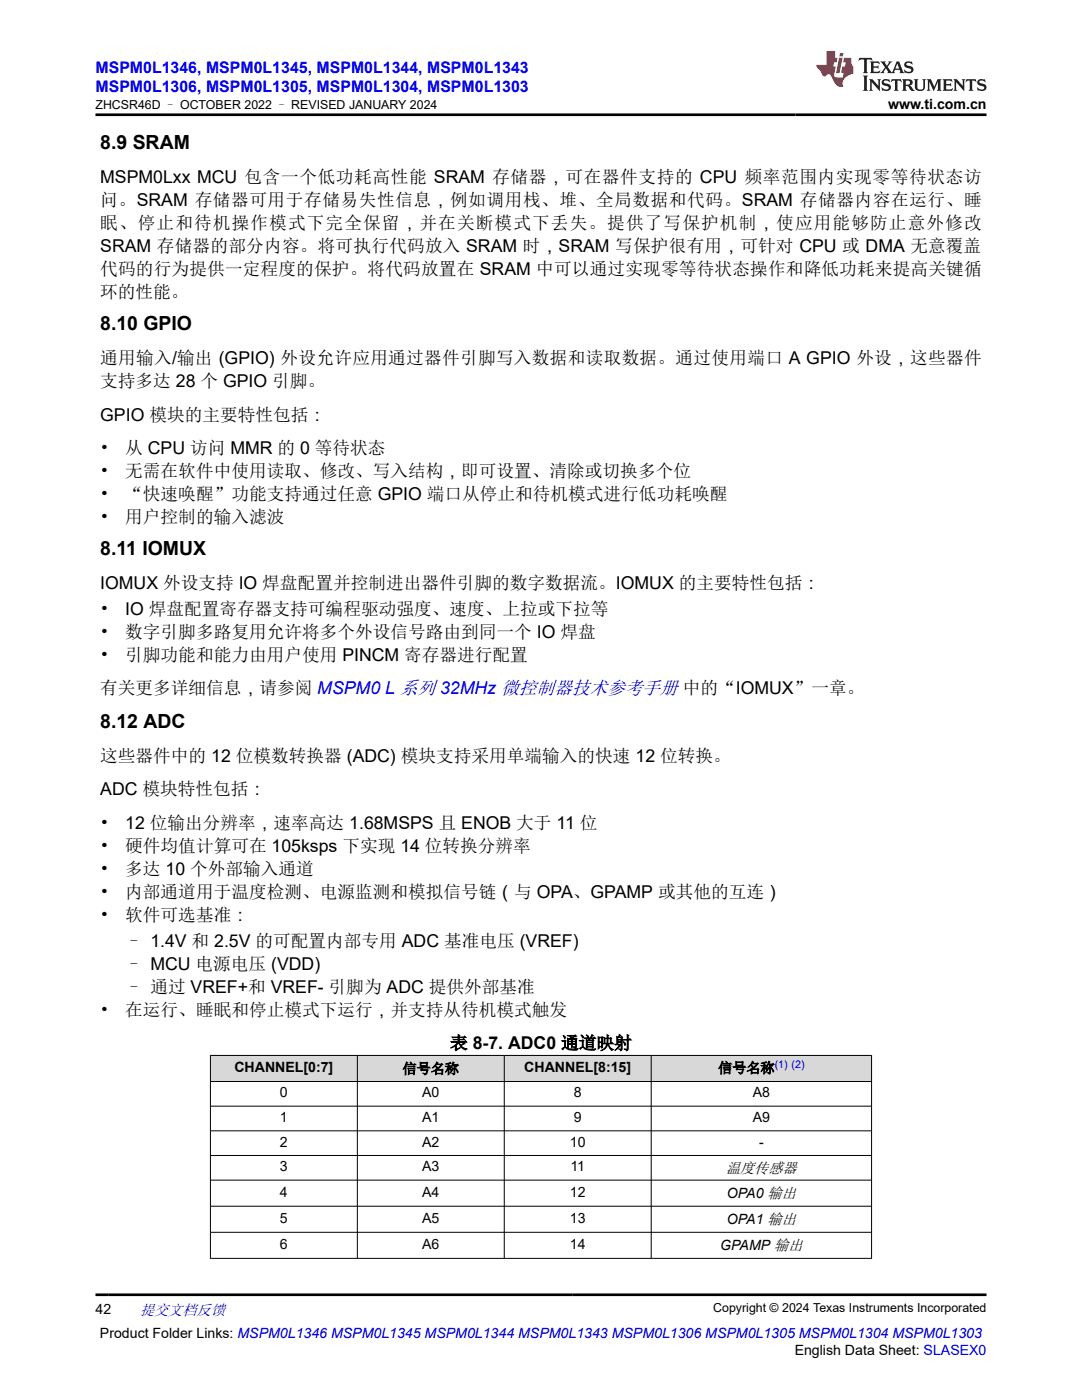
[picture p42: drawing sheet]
<svg xmlns="http://www.w3.org/2000/svg" width="216mm" height="279mm" viewBox="0 0 216 279" stroke-linecap="round" stroke-linejoin="round" font-family="sans-serif">
<defs><g id="words">
<g font-size="3.9">
<text x="20" y="29.8">8.9 SRAM</text>
<text x="20" y="65.9">8.10 GPIO</text>
<text x="20" y="110.7">8.11 IOMUX</text>
<text x="20" y="145.2">8.12 ADC</text>
</g>
<g font-size="3.5">
<text x="20" y="36.6">MSPM0Lxx MCU 包含一个低功耗高性能 SRAM 存储器，可在器件支持的 CPU 频率范围内实现零等待状态访</text>
<text x="20" y="41.2">问。SRAM 存储器可用于存储易失性信息，例如调用栈、堆、全局数据和代码。SRAM 存储器内容在运行、睡</text>
<text x="20" y="45.8">眠、停止和待机操作模式下完全保留，并在关断模式下丢失。提供了写保护机制，使应用能够防止意外修改</text>
<text x="20" y="50.4">SRAM 存储器的部分内容。将可执行代码放入 SRAM 时，SRAM 写保护很有用，可针对 CPU 或 DMA 无意覆盖</text>
<text x="20" y="59.6">环的性能。</text>
<text x="20" y="55">代码的行为提供一定程度的保护。将代码放置在 SRAM 中可以通过实现零等待状态操作和降低功耗来提高关键循</text>
<text x="20" y="72.7">通用输入/输出 (GPIO) 外设允许应用通过器件引脚写入数据和读取数据。通过使用端口 A GPIO 外设，这些器件</text>
<text x="20" y="77.3">支持多达 28 个 GPIO 引脚。</text>
<text x="20" y="84">GPIO 模块的主要特性包括：</text>
<text x="20" y="90.7">•</text>
<text x="20" y="95.3">•</text>
<text x="25" y="90.7">从 CPU 访问 MMR 的 0 等待状态</text>
<text x="25" y="95.3">无需在软件中使用读取、修改、写入结构，即可设置、清除或切换多个位</text>
<text x="20" y="99.8">•</text>
<text x="25" y="99.8">“快速唤醒”功能支持通过任意 GPIO 端口从停止和待机模式进行低功耗唤醒</text>
<text x="20" y="104.4">•</text>
<text x="25" y="104.4">用户控制的输入滤波</text>
<text x="20" y="117.6">IOMUX 外设支持 IO 焊盘配置并控制进出器件引脚的数字数据流。IOMUX 的主要特性包括：</text>
<text x="20" y="122.7">•</text>
<text x="25" y="122.7">IO 焊盘配置寄存器支持可编程驱动强度、速度、上拉或下拉等</text>
<text x="20" y="127.3">•</text>
<text x="20" y="131.8">•</text>
<text x="25" y="127.3">数字引脚多路复用允许将多个外设信号路由到同一个 IO 焊盘</text>
<text x="25" y="131.8">引脚功能和能力由用户使用 PINCM 寄存器进行配置</text>
<text x="20" y="138.6">有关更多详细信息，请参阅 MSPM0 L 系列 32MHz 微控制器技术参考手册 中的“IOMUX”一章。</text>
<text x="20" y="152">这些器件中的 12 位模数转换器 (ADC) 模块支持采用单端输入的快速 12 位转换。</text>
<text x="20" y="158.7">ADC 模块特性包括：</text>
<text x="20" y="165.4">•</text>
<text x="25" y="165.4">12 位输出分辨率，速率高达 1.68MSPS 且 ENOB 大于 11 位</text>
<text x="20" y="170">•</text>
<text x="25" y="170">硬件均值计算可在 105ksps 下实现 14 位转换分辨率</text>
<text x="20" y="174.6">•</text>
<text x="20" y="179.2">•</text>
<text x="25" y="174.6">多达 10 个外部输入通道</text>
<text x="25" y="179.2">内部通道用于温度检测、电源监测和模拟信号链（与 OPA、GPAMP 或其他的互连）</text>
<text x="20" y="183.8">•</text>
<text x="25" y="183.8">软件可选基准：</text>
<text x="25" y="188.9">– 1.4V 和 2.5V 的可配置内部专用 ADC 基准电压 (VREF)</text>
<text x="25" y="193.5">– MCU 电源电压 (VDD)</text>
<text x="20" y="202.7">•</text>
<text x="25" y="198.1">– 通过 VREF+和 VREF- 引脚为 ADC 提供外部基准</text>
<text x="25" y="202.7">在运行、睡眠和停止模式下运行，并支持从待机模式触发</text>
<text x="89.8" y="209.4">表 8-7. ADC0 通道映射</text>
</g>
<g font-size="3.2" fill="#00f">
<text x="19" y="14.5">MSPM0L1346, MSPM0L1345, MSPM0L1344, MSPM0L1343</text>
<text x="19" y="18.3">MSPM0L1306, MSPM0L1305, MSPM0L1304, MSPM0L1303</text>
</g>
<text font-size="3" x="144.9" y="234.1">温度传感器</text>
<text font-size="3" fill="#00f" x="27.9" y="262.4">提交文档反馈</text>
<g font-size="2.8">
<text x="177.2" y="21.7">www.ti.com.cn</text>
<text x="46.8" y="214">CHANNEL[0:7]</text>
<text x="80.3" y="214.2">信号名称</text>
<text x="104.6" y="214">CHANNEL[8:15]</text>
<text x="143.3" y="214.1">信号名称</text>
<text x="55.9" y="219">0</text>
<text x="84.2" y="219">A0</text>
<text x="114.5" y="219">8</text>
<text x="150.2" y="219">A8</text>
<text x="55.9" y="224">1</text>
<text x="84.2" y="224">A1</text>
<text x="114.5" y="224">9</text>
<text x="150.2" y="224">A9</text>
<text x="55.9" y="228.9">2</text>
<text x="55.9" y="233.8">3</text>
<text x="84.2" y="228.9">A2</text>
<text x="84.2" y="233.8">A3</text>
<text x="113.7" y="228.9">10</text>
<text x="113.8" y="233.8">11</text>
<text x="151.5" y="228.9">-</text>
<text x="55.9" y="238.9">4</text>
<text x="84.2" y="238.9">A4</text>
<text x="113.7" y="238.9">12</text>
<text x="145.1" y="239">OPA0 输出</text>
<text x="55.9" y="244.1">5</text>
<text x="84.2" y="244.1">A5</text>
<text x="113.7" y="244.1">13</text>
<text x="145.1" y="244.2">OPA1 输出</text>
<text x="55.9" y="249.3">6</text>
<text x="84.2" y="249.3">A6</text>
<text x="113.7" y="249.3">14</text>
<text x="143.7" y="249.4">GPAMP 输出</text>
<text x="19" y="262.1">42</text>
<text x="19.9" y="266.9">Product Folder Links: MSPM0L1346 MSPM0L1345 MSPM0L1344 MSPM0L1343 MSPM0L1306 MSPM0L1305 MSPM0L1304 MSPM0L1303</text>
<text x="158.6" y="270.3">English Data Sheet: SLASEX0</text>
</g>
<g font-size="2.5">
<text x="19" y="21.8">ZHCSR46D – OCTOBER 2022 – REVISED JANUARY 2024</text>
<text x="142.3" y="261.8">Copyright © 2024 Texas Instruments Incorporated</text>
</g>
<text font-size="2.1" fill="#00f" x="154.6" y="213.2">(1) (2)</text>
</g></defs>
<g fill="#d8d8d8">
<path d="M42 210.6h131.9v5.2h-131.9z" fill-rule="evenodd"/>
<path d="M42 210.7h29.2v5.1h-29.2z" fill-rule="evenodd"/>
<path d="M71.4 210.7h29.2v5.1h-29.2z" fill-rule="evenodd"/>
<path d="M100.7 210.7h29.2v5.1h-29.2z" fill-rule="evenodd"/>
<path d="M130 210.7h43.9v5.1h-43.9z" fill-rule="evenodd"/>
</g>
<g fill="none" stroke="#000" stroke-width=".2">
<path d="M41.9 210.6h132.1M41.9 215.8h132.1M42 210.6v40.6M71.3 210.6v40.6M100.6 210.6v40.6M129.9 210.6v40.6M173.9 210.6v40.6M41.9 220.8h132.1M41.9 225.7h132.1M41.9 230.6h132.1M41.9 235.5h132.1M41.9 240.7h132.1"/>
<path d="M41.9 245.9h132.1M41.9 251.1h132.1"/>
</g>
<path d="M171.5 11.6l-.2 .5 .5-.2h.6v.1v2.2l-.2 .4h1l-.2-.4v-2.2v-.1h.5l.5 .2-.1-.5zM173.6 12.3l.2 .4v1.5l-.2 .4h1.9l.1-.6a1.08 1.08 0 0 1-1.3 .2v-.7h.6l.4 .2v-.7l-.4 .2h-.6v-.5l.2-.2a1 1 0 0 1 1 .3l-.1-.5zM175.7 12.3l.9 1.1-1 1.2h.9l-.2-.2 .5-.8 .4 .8-.2 .2h1.6l-.2-.2 .2-.5h.9l.1 .5-.1 .2h.9l-.2-.3-.8-2h-.5l-.9 2.2-.9-1.1 .9-1.1h-.8l.2 .2-.4 .6-.4-.6 .2-.2zM179 12.7l.4 1h-.7zM180.7 12.4a.65 .65 0 0 0-.2 .7 .65 .65 0 0 0 .6 .5l.6 .1 .1 .3a.79 .79 0 0 1-.7 .4 .79 .79 0 0 1-.7-.5l.1 .7 .2-.1a.93 .93 0 0 0 1.1 .1 .93 .93 0 0 0 .4-1 1.46 1.46 0 0 0-1.2-.6l-.1-.3a1.09 1.09 0 0 1 1.2 .2l-.2-.6-.1 .1-.5-.2zM172.2 15.1l.2 .4v2.2l-.2 .4h1l-.2-.4v-2.2l.2-.4zM173.4 15.8l.2 .4v1.5l-.2 .4h.8l-.3-.4 .1-1.3 1.6 1.8v-2l.2-.4h-.7l.1 .2 .1 1.1-1.2-1.3zM176.2 15.9a.65 .65 0 0 0-.2 .8 .65 .65 0 0 0 .6 .4l.6 .2 .1 .2a.79 .79 0 0 1-.7 .4 .79 .79 0 0 1-.7-.5l.1 .7 .2-.1a.93 .93 0 0 0 1.1 .1 .93 .93 0 0 0 .4-.9 1.46 1.46 0 0 0-1.2-.6l-.1-.4a1.09 1.09 0 0 1 1.2 .2l-.1-.6-.2 .1-.5-.1zM177.9 15.8l-.1 .6a.63 .63 0 0 1 .8-.3v1.6l-.3 .4h1l-.2-.4v-1.6a.66 .66 0 0 1 .8 .3l-.1-.6zM180 15.8l.2 .4v1.5l-.2 .4h1l-.2-.2-.1-.7h.5l.1 .2a.79 .79 0 0 0 1.2 .6l-1-.9a.61 .61 0 0 0 .6-.6 .61 .61 0 0 0-.5-.7zM180.8 16.1h.1a.47 .47 0 0 1 .5 .1 .47 .47 0 0 1 .1 .5l-.1 .1-.7 .1zM182.3 15.8l.2 .2a2.27 2.27 0 0 0 .4 2 1.04 1.04 0 0 0 1.7-.7v-1.3l.2-.2h-.8l.2 .4v1.1a.6 .6 0 0 1-.6 .6 .6 .6 0 0 1-.6-.6v-1.1l.3-.4zM184.9 15.8l.2 .4v1.5l-.2 .4h.8l-.3-.4v-1.4l.9 1.9 .9-1.9v1.4l-.3 .4h1l-.2-.4v-1.5l.2-.4h-.8l-.7 1.5-.6-1.5zM188.1 15.8l.2 .4v1.5l-.2 .4h1.9l.1-.6a1.09 1.09 0 0 1-1.3 .2v-.7h.6l.4 .2v-.6l-.4 .2h-.6v-.6l.2-.1a1.01 1.01 0 0 1 1 .3l-.1-.6zM190.2 15.8l.3 .4v1.5l-.3 .4h.8l-.2-.4v-1.3l1.6 1.8v-2l.2-.4h-.7l.2 .2v1.1l-1.2-1.3zM192.8 15.8l-.1 .6a.63 .63 0 0 1 .8-.3v1.6l-.3 .4h1l-.2-.4v-1.6a.66 .66 0 0 1 .8 .3l-.1-.6zM195.2 15.9a.65 .65 0 0 0-.2 .8 .65 .65 0 0 0 .6 .4l.6 .2 .2 .2a.79 .79 0 0 1-.7 .4 .79 .79 0 0 1-.7-.5l.1 .7 .2-.1a.93 .93 0 0 0 1 .1 .93 .93 0 0 0 .5-.9 1.46 1.46 0 0 0-1.3-.6v-.4a1.09 1.09 0 0 1 1.2 .2l-.2-.6-.2 .1-.5-.1z" fill="#231f20"/>
<path d="M164.9 10.2v2.8h-2l.1 .3 .8 1a.95 .95 0 0 0 1 .9 .59 .59 0 0 1 .5-.4 .59 .59 0 0 1 .5 .4l.4 .7a1.59 1.59 0 0 0 2.1 1.4 1.61 1.61 0 0 1 1-2.3l1-.3-.1-1.5a1.59 1.59 0 0 1-.3-1.7h-1.5l-.2 .9h.6l-.2 .9h-.5l-.2 1v.2l.4 .1-.1 .9h-.7a.73 .73 0 0 1-1-.7l.3-1.5h-.5l.1-.9h.5l.2-.9h-.5v-1.3zM167.4 11.5l-.6 3.1h.7l.6-3.1zM167.6 10.6l-.1 .6h.7l.1-.6z" fill="#ed1c24"/>
<path d="M19 22.9h177.8M19 258.4h177.8" fill="none" stroke="#000" stroke-width=".53"/>
<use href="#words"/>
</svg>
